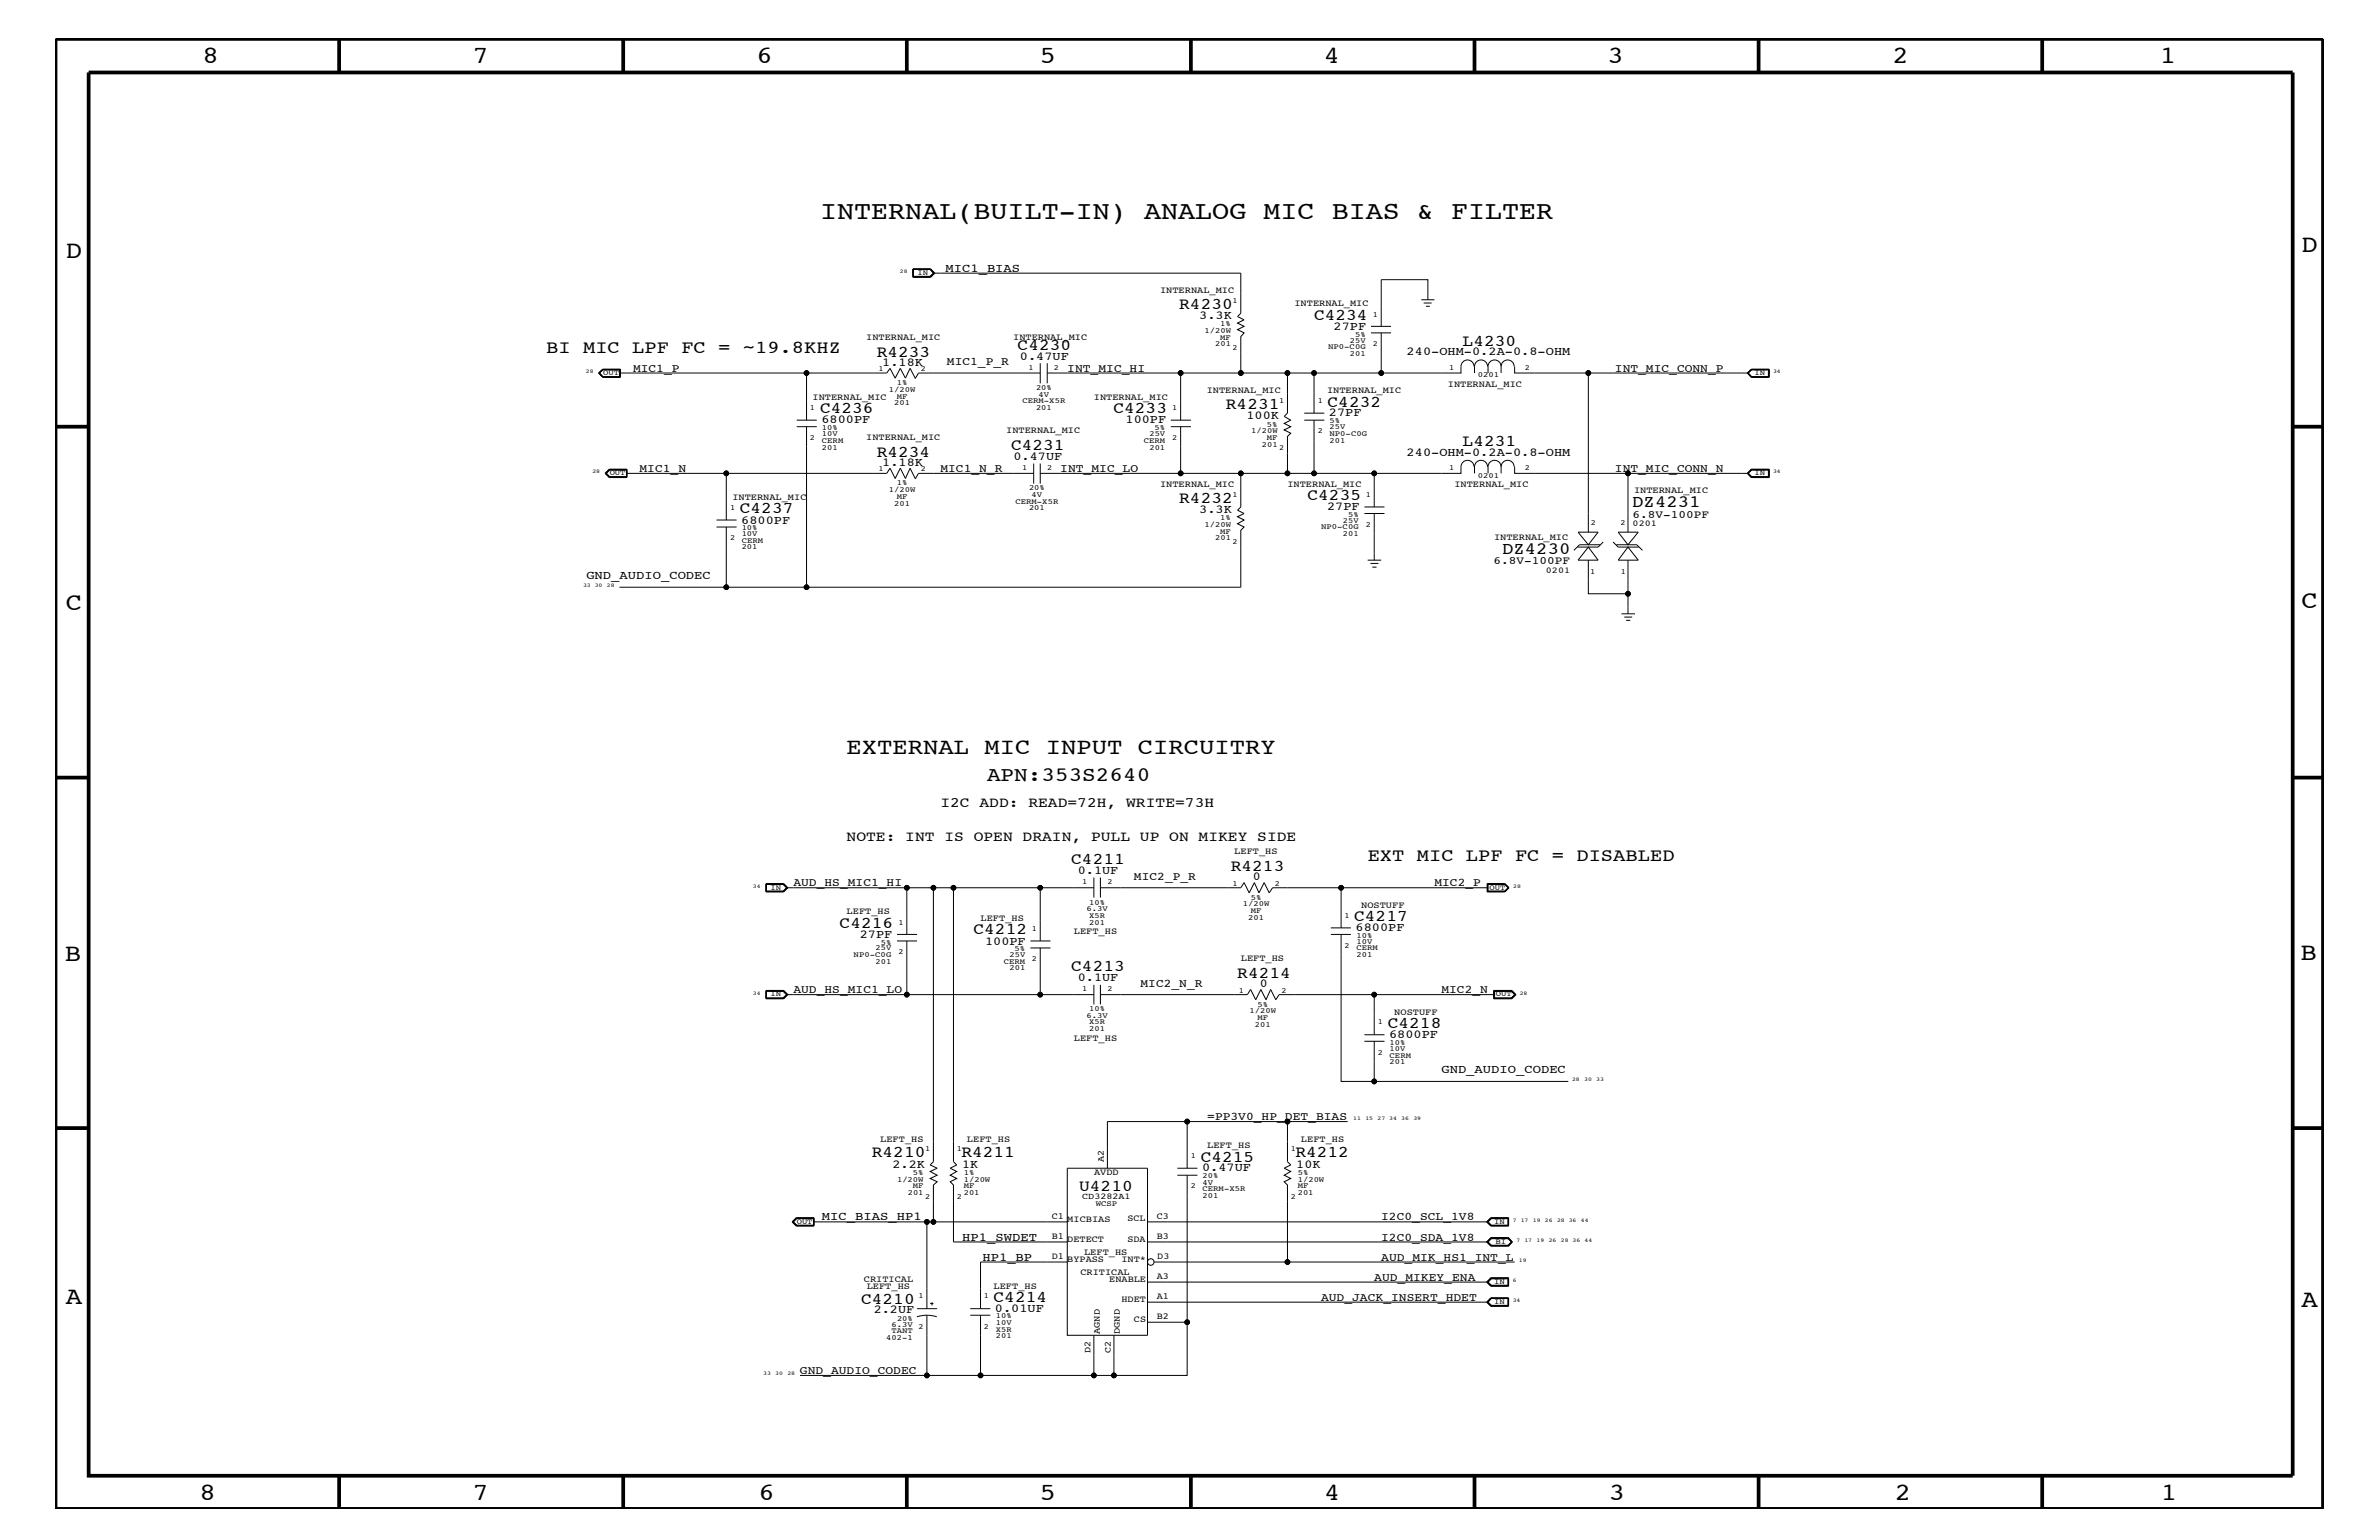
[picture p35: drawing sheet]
<svg xmlns="http://www.w3.org/2000/svg" width="432mm" height="279mm" viewBox="0 0 432 279" stroke-linecap="round" stroke-linejoin="round" font-family="sans-serif">
<defs><g id="words">
<text font-size="4.7" x="148.8" y="39.8">INTERNAL(BUILT-IN) ANALOG MIC BIAS &amp; FILTER</text>
<g font-size="4.5">
<text x="36.7" y="11.5">8</text>
<text x="85.8" y="11.5">7</text>
<text x="137.3" y="11.5">6</text>
<text x="188.7" y="11.5">5</text>
<text x="240.3" y="11.5">4</text>
<text x="291.8" y="11.5">3</text>
<text x="343.5" y="11.5">2</text>
<text x="392" y="11.5">1</text>
<text x="11.9" y="46.8">D</text>
<text x="417.7" y="45.7">D</text>
<text x="11.9" y="110.6">C</text>
<text x="417.7" y="110.3">C</text>
<text x="11.8" y="174.3">B</text>
<text x="417.6" y="174.2">B</text>
<text x="11.9" y="236.7">A</text>
<text x="417.7" y="237.1">A</text>
<text x="36.2" y="272.1">8</text>
<text x="85.8" y="272.1">7</text>
<text x="137.7" y="272.1">6</text>
<text x="188.7" y="272.1">5</text>
<text x="240.4" y="272.1">4</text>
<text x="292" y="272.1">3</text>
<text x="343.9" y="272.1">2</text>
<text x="392.2" y="272.1">1</text>
</g>
<text font-size="4.1" x="153.7" y="136.8">EXTERNAL MIC INPUT CIRCUITRY</text>
<text font-size="3.7" x="179.2" y="141.7">APN:353S2640</text>
<g font-size="3.3">
<text x="99.1" y="64">BI MIC LPF FC = ~19.8KHZ</text>
<text x="248.2" y="156.2">EXT MIC LPF FC = DISABLED</text>
</g>
<g font-size="3.1">
<text x="296.2" y="92.1">DZ4231</text>
<text x="272.6" y="100.5">DZ4230</text>
</g>
<g font-size="3">
<text x="214" y="56.1">R4230</text>
<text x="238.5" y="58">C4234</text>
<text x="159.1" y="64.7">R4233</text>
<text x="184.7" y="63.4">C4230</text>
<text x="265.5" y="62.8">L4230</text>
<text x="148.8" y="75">C4236</text>
<text x="202.1" y="75">C4233</text>
<text x="222.5" y="74.3">R4231</text>
<text x="241" y="73.8">C4232</text>
<text x="159.1" y="82.8">R4234</text>
<text x="183.5" y="81.6">C4231</text>
<text x="265.5" y="80.9">L4231</text>
<text x="134.3" y="93.2">C4237</text>
<text x="214" y="91.2">R4232</text>
<text x="237.3" y="90.7">C4235</text>
<text x="194.4" y="156.8">C4211</text>
<text x="223.4" y="158">R4213</text>
<text x="245.8" y="167.1">C4217</text>
<text x="152.4" y="168.3">C4216</text>
<text x="176.7" y="169.5">C4212</text>
<text x="194.4" y="176.2">C4213</text>
<text x="224.6" y="177.4">R4214</text>
<text x="251.9" y="186.5">C4218</text>
<text x="158.2" y="210">R4210</text>
<text x="174.5" y="210">R4211</text>
<text x="217.9" y="210.8">C4215</text>
<text x="235.1" y="210">R4212</text>
<text x="195.9" y="216.1">U4210</text>
<text x="156.3" y="236.6">C4210</text>
<text x="180.3" y="236.2">C4214</text>
</g>
<g font-size="2.6">
<text x="170.7" y="146.5">I2C ADD: READ=72H, WRITE=73H</text>
<text x="153.7" y="152.6">NOTE: INT IS OPEN DRAIN, PULL UP ON MIKEY SIDE</text>
</g>
<g font-size="2.2">
<text x="171.6" y="49.3">MIC1_BIAS</text>
<text x="217.7" y="57.9">3.3K</text>
<text x="242.1" y="59.8">27PF</text>
<text x="185.1" y="65.3">0.47UF</text>
<text x="255.3" y="64.5">240-OHM-0.2A-0.8-OHM</text>
<text x="160.1" y="66.4">1.18K</text>
<text x="149.1" y="76.8">6800PF</text>
<text x="204.3" y="76.8">100PF</text>
<text x="226.2" y="76.1">100K</text>
<text x="241.2" y="75.6">27PF</text>
<text x="183.9" y="83.5">0.47UF</text>
<text x="255.3" y="82.7">240-OHM-0.2A-0.8-OHM</text>
<text x="160.1" y="84.5">1.18K</text>
<text x="134.5" y="95">6800PF</text>
<text x="217.7" y="93.1">3.3K</text>
<text x="240.9" y="92.6">27PF</text>
<text x="106.4" y="105">GND_AUDIO_CODEC</text>
<text x="195.6" y="158.6">0.1UF</text>
<text x="227.4" y="159.7">0</text>
<text x="156" y="170.1">27PF</text>
<text x="178.8" y="171.4">100PF</text>
<text x="246" y="168.9">6800PF</text>
<text x="195.6" y="178">0.1UF</text>
<text x="228.6" y="179.1">0</text>
<text x="252.1" y="188.3">6800PF</text>
<text x="261.6" y="194.8">GND_AUDIO_CODEC</text>
<text x="162" y="211.9">2.2K</text>
<text x="174.7" y="211.9">1K</text>
<text x="218.2" y="212.5">0.47UF</text>
<text x="235.3" y="211.9">10K</text>
<text x="149.2" y="221.4">MIC_BIAS_HP1</text>
<text x="174.7" y="225.1">HP1_SWDET</text>
<text x="178.3" y="228.7">HP1_BP</text>
<text x="158.6" y="238.3">2.2UF</text>
<text x="180.6" y="238">0.01UF</text>
</g>
<g font-size="2.1">
<text x="114.9" y="67.5">MIC1_P</text>
<text x="171.9" y="66.2">MIC1_P_R</text>
<text x="193.7" y="67.5">INT_MIC_HI</text>
<text x="293.1" y="67.5">INT_MIC_CONN_P</text>
<text x="116.1" y="85.6">MIC1_N</text>
<text x="170.7" y="85.6">MIC1_N_R</text>
<text x="192.4" y="85.6">INT_MIC_LO</text>
<text x="293.1" y="85.6">INT_MIC_CONN_N</text>
<text x="144" y="160.8">AUD_HS_MIC1_HI</text>
<text x="205.8" y="159.6">MIC2_P_R</text>
<text x="260.3" y="160.8">MIC2_P</text>
<text x="207" y="179">MIC2_N_R</text>
<text x="144" y="180.2">AUD_HS_MIC1_LO</text>
<text x="261.6" y="180.2">MIC2_N</text>
<text x="219.1" y="203.2">=PP3V0_HP_DET_BIAS</text>
<text x="250.7" y="221.4">I2C0_SCL_1V8</text>
<text x="250.7" y="225.1">I2C0_SDA_1V8</text>
<text x="249.4" y="232.4">AUD_MIKEY_ENA</text>
<text x="250.7" y="228.7">AUD_MIK_HS1_INT_L</text>
<text x="239.8" y="236">AUD_JACK_INSERT_HDET</text>
<text x="145.2" y="249.3">GND_AUDIO_CODEC</text>
</g>
<g font-size="2">
<text x="296.3" y="93.9">6.8V-100PF</text>
<text x="271.1" y="102.4">6.8V-100PF</text>
</g>
<g font-size="1.7">
<text x="210.6" y="53.2">INTERNAL_MIC</text>
<text x="235" y="55.6">INTERNAL_MIC</text>
<text x="157.2" y="61.7">INTERNAL_MIC</text>
<text x="183.9" y="61.7">INTERNAL_MIC</text>
<text x="219" y="71.3">INTERNAL_MIC</text>
<text x="240.9" y="71.3">INTERNAL_MIC</text>
<text x="262.8" y="70.1">INTERNAL_MIC</text>
<text x="147.5" y="72.6">INTERNAL_MIC</text>
<text x="198.5" y="72.6">INTERNAL_MIC</text>
<text x="157.2" y="79.9">INTERNAL_MIC</text>
<text x="182.6" y="78.6">INTERNAL_MIC</text>
<text x="210.6" y="88.3">INTERNAL_MIC</text>
<text x="233.7" y="88.3">INTERNAL_MIC</text>
<text x="264" y="88.3">INTERNAL_MIC</text>
<text x="296.6" y="89.5">INTERNAL_MIC</text>
<text x="132.9" y="90.7">INTERNAL_MIC</text>
<text x="271.2" y="98">INTERNAL_MIC</text>
<text x="224" y="155">LEFT_HS</text>
<text x="153.7" y="165.9">LEFT_HS</text>
<text x="178" y="167.1">LEFT_HS</text>
<text x="247.1" y="164.7">NOSTUFF</text>
<text x="194.9" y="169.5">LEFT_HS</text>
<text x="225.2" y="174.4">LEFT_HS</text>
<text x="253.1" y="184.1">NOSTUFF</text>
<text x="194.9" y="188.9">LEFT_HS</text>
<text x="159.8" y="207.1">LEFT_HS</text>
<text x="175.5" y="207.1">LEFT_HS</text>
<text x="219.1" y="208.3">LEFT_HS</text>
<text x="236.1" y="207.1">LEFT_HS</text>
<text x="198.6" y="213.2">AVDD</text>
<text x="200.3" y="210.8" transform="rotate(-90 200.3 210.8)">A2</text>
<text x="190.9" y="221.1">C1</text>
<text x="193.7" y="221.7">MICBIAS</text>
<text x="204.6" y="221.6">SCL</text>
<text x="210" y="221.2">C3</text>
<text x="190.9" y="224.7">B1</text>
<text x="193.7" y="225.3">DETECT</text>
<text x="196.8" y="227.7">LEFT_HS</text>
<text x="204.6" y="225.3">SDA</text>
<text x="210" y="224.7">B3</text>
<text x="156.8" y="232.6">CRITICAL</text>
<text x="157.3" y="233.8">LEFT_HS</text>
<text x="180.3" y="233.8">LEFT_HS</text>
<text x="190.9" y="228.4">D1</text>
<text x="193.7" y="229">BYPASS</text>
<text x="196.1" y="231.3">CRITICAL</text>
<text x="201.3" y="232.6">ENABLE</text>
<text x="203.5" y="229">INT*</text>
<text x="210" y="232.1">A3</text>
<text x="210.1" y="228.4">D3</text>
<text x="203.5" y="236.2">HDET</text>
<text x="205.8" y="239.9">CS</text>
<text x="210" y="239.4">B2</text>
<text x="210" y="235.7">A1</text>
<text x="198" y="245.5" transform="rotate(-90 198 245.5)">D2</text>
<text x="199.6" y="242" transform="rotate(-90 199.6 242)">AGND</text>
<text x="201.6" y="245.5" transform="rotate(-90 201.6 245.5)">C2</text>
<text x="203.3" y="242" transform="rotate(-90 203.3 242)">DGND</text>
</g>
<g font-size="1.6">
<text x="296.3" y="95.4">0201</text>
<text x="280.6" y="104">0201</text>
<text x="196.4" y="217.5">CD3282A1</text>
</g>
<g font-size="1.4">
<text x="166.5" y="49.9">IN</text>
<text x="221.5" y="59.2">1%</text>
<text x="223.7" y="55">1</text>
<text x="249.2" y="57.4">1</text>
<text x="218.6" y="60.4">1/20W</text>
<text x="220.6" y="62.9">201</text>
<text x="221.5" y="61.7">MF</text>
<text x="223.7" y="63.4">2</text>
<text x="241" y="63.4">NP0-C0G</text>
<text x="245" y="62.2">25V</text>
<text x="245" y="64.5">201</text>
<text x="246" y="61.1">5%</text>
<text x="249.2" y="62.9">2</text>
<text x="109.5" y="68.1">OUT</text>
<text x="159.4" y="67.3">1</text>
<text x="161.3" y="71.1">1/20W</text>
<text x="162.8" y="69.9">1%</text>
<text x="167.1" y="67.3">2</text>
<text x="186.7" y="67.1">1</text>
<text x="188" y="70.7">20%</text>
<text x="188.5" y="72">4V</text>
<text x="191.3" y="67.1">2</text>
<text x="263.1" y="67.1">1</text>
<text x="268.2" y="68.4">0201</text>
<text x="276.8" y="67.1">2</text>
<text x="318.4" y="68.1">IN</text>
<text x="147" y="74.4">1</text>
<text x="162.3" y="73.5">201</text>
<text x="162.8" y="72.3">MF</text>
<text x="185.6" y="73.2">CERM-X5R</text>
<text x="188" y="74.4">201</text>
<text x="212.8" y="74.4">1</text>
<text x="230" y="77.4">5%</text>
<text x="232.2" y="73.2">1</text>
<text x="239.2" y="73.2">1</text>
<text x="241.3" y="76.8">5%</text>
<text x="241.3" y="77.9">25V</text>
<text x="147" y="79.9">2</text>
<text x="149.2" y="80.3">CERM</text>
<text x="149.2" y="78">10%</text>
<text x="149.2" y="79.1">10V</text>
<text x="149.2" y="81.6">201</text>
<text x="207.6" y="80.3">CERM</text>
<text x="208.6" y="79.1">25V</text>
<text x="208.6" y="81.6">201</text>
<text x="209.6" y="78">5%</text>
<text x="212.8" y="79.9">2</text>
<text x="227.1" y="78.6">1/20W</text>
<text x="229" y="81.1">201</text>
<text x="230" y="79.9">MF</text>
<text x="232.2" y="81.6">2</text>
<text x="239.2" y="78.6">2</text>
<text x="241.3" y="79.1">NP0-C0G</text>
<text x="241.3" y="80.3">201</text>
<text x="110.7" y="86.2">OUT</text>
<text x="159.4" y="85.5">1</text>
<text x="161.3" y="89.3">1/20W</text>
<text x="162.8" y="88.1">1%</text>
<text x="167.1" y="85.5">2</text>
<text x="185.5" y="85.3">1</text>
<text x="186.8" y="88.9">20%</text>
<text x="190.1" y="85.3">2</text>
<text x="263.1" y="85.3">1</text>
<text x="268.2" y="86.6">0201</text>
<text x="276.8" y="85.3">2</text>
<text x="318.4" y="86.2">IN</text>
<text x="132.5" y="92.6">1</text>
<text x="162.3" y="91.7">201</text>
<text x="162.8" y="90.5">MF</text>
<text x="184.3" y="91.4">CERM-X5R</text>
<text x="186.8" y="92.6">201</text>
<text x="187.2" y="90.1">4V</text>
<text x="218.6" y="95.6">1/20W</text>
<text x="221.5" y="94.3">1%</text>
<text x="223.7" y="90.1">1</text>
<text x="243.8" y="94.9">25V</text>
<text x="244.7" y="93.8">5%</text>
<text x="247.9" y="90.1">1</text>
<text x="247.9" y="95.6">2</text>
<text x="288.7" y="95.2">2</text>
<text x="294.1" y="95.2">2</text>
<text x="132.5" y="98">2</text>
<text x="134.6" y="98.5">CERM</text>
<text x="134.6" y="99.7">201</text>
<text x="134.6" y="97.3">10V</text>
<text x="134.6" y="96.2">10%</text>
<text x="220.6" y="98">201</text>
<text x="221.5" y="96.8">MF</text>
<text x="223.7" y="98.7">2</text>
<text x="239.8" y="96">NP0-C0G</text>
<text x="243.8" y="97.3">201</text>
<text x="288.6" y="104.1">1</text>
<text x="294.2" y="104.1">1</text>
<text x="139.9" y="161.4">IN</text>
<text x="196.4" y="160.5">1</text>
<text x="201" y="160.5">2</text>
<text x="223.7" y="160.7">1</text>
<text x="231.4" y="160.7">2</text>
<text x="270.3" y="161.4">OUT</text>
<text x="163.1" y="167.8">1</text>
<text x="197.2" y="165.3">6.3V</text>
<text x="197.7" y="164.1">10%</text>
<text x="197.7" y="166.5">X5R</text>
<text x="197.7" y="167.8">201</text>
<text x="225.6" y="164.5">1/20W</text>
<text x="226.6" y="166.9">201</text>
<text x="227" y="165.6">MF</text>
<text x="227" y="163.3">5%</text>
<text x="244" y="166.5">1</text>
<text x="154.9" y="173.7">NP0-C0G</text>
<text x="158.9" y="172.4">25V</text>
<text x="159.9" y="171.4">5%</text>
<text x="163.1" y="173.2">2</text>
<text x="183.2" y="173.7">25V</text>
<text x="184.1" y="172.6">5%</text>
<text x="187.3" y="168.9">1</text>
<text x="244" y="172">2</text>
<text x="246.2" y="170.1">10%</text>
<text x="246.2" y="171.2">10V</text>
<text x="246.2" y="173.7">201</text>
<text x="246.2" y="172.4">CERM</text>
<text x="158.9" y="174.9">201</text>
<text x="182.2" y="174.9">CERM</text>
<text x="183.2" y="176.1">201</text>
<text x="187.3" y="174.4">2</text>
<text x="196.4" y="179.9">1</text>
<text x="201" y="179.9">2</text>
<text x="139.9" y="180.8">IN</text>
<text x="197.2" y="184.7">6.3V</text>
<text x="197.7" y="183.5">10%</text>
<text x="197.7" y="185.9">X5R</text>
<text x="224.9" y="180.1">1</text>
<text x="226.8" y="183.8">1/20W</text>
<text x="228.2" y="185">MF</text>
<text x="228.2" y="182.7">5%</text>
<text x="232.6" y="180.1">2</text>
<text x="250.1" y="185.9">1</text>
<text x="271.5" y="180.8">OUT</text>
<text x="197.7" y="187.1">201</text>
<text x="227.8" y="186.3">201</text>
<text x="250.1" y="191.4">2</text>
<text x="252.2" y="191.9">CERM</text>
<text x="252.2" y="190.6">10V</text>
<text x="252.2" y="189.5">10%</text>
<text x="252.2" y="193.1">201</text>
<text x="167.9" y="208.9">1</text>
<text x="173.7" y="208.9">1</text>
<text x="234.3" y="208.9">1</text>
<text x="162.8" y="214.4">1/20W</text>
<text x="165.7" y="213.2">5%</text>
<text x="165.7" y="215.6">MF</text>
<text x="174.9" y="214.4">1/20W</text>
<text x="174.9" y="215.6">MF</text>
<text x="174.9" y="213.2">1%</text>
<text x="216.2" y="210.2">1</text>
<text x="216.2" y="215.6">2</text>
<text x="218.3" y="214.9">4V</text>
<text x="218.3" y="213.8">20%</text>
<text x="235.5" y="214.4">1/20W</text>
<text x="235.5" y="213.2">5%</text>
<text x="235.5" y="215.6">MF</text>
<text x="164.8" y="216.9">201</text>
<text x="167.9" y="217.5">2</text>
<text x="173.7" y="217.5">2</text>
<text x="174.9" y="216.9">201</text>
<text x="198.9" y="218.9">WCSP</text>
<text x="218.3" y="216.1">CERM-X5R</text>
<text x="218.3" y="217.3">201</text>
<text x="234.3" y="217.5">2</text>
<text x="235.5" y="216.9">201</text>
<text x="144.6" y="222">OUT</text>
<text x="271.2" y="222">IN</text>
<text x="271.4" y="225.7">BI</text>
<text x="271.2" y="232.9">IN</text>
<text x="162.8" y="239.6">20%</text>
<text x="166.7" y="235.6">1</text>
<text x="178.6" y="235.6">1</text>
<text x="180.8" y="239.2">10%</text>
<text x="271.2" y="236.6">IN</text>
<text x="160.9" y="243.1">402-1</text>
<text x="161.8" y="241.9">TANT</text>
<text x="161.8" y="240.8">6.3V</text>
<text x="166.7" y="241.1">2</text>
<text x="178.6" y="241.1">2</text>
<text x="180.8" y="240.3">10V</text>
<text x="180.8" y="241.6">X5R</text>
<text x="180.8" y="242.8">201</text>
</g>
<g font-size="1">
<text x="163.3" y="49.6">28</text>
<text x="106.3" y="67.7">28</text>
<text x="321.8" y="67.7">34</text>
<text x="107.5" y="85.9">28</text>
<text x="321.8" y="85.9">34</text>
<text x="105.8" y="106.5">33 30</text>
<text x="110.2" y="106.5">28</text>
<text x="136.7" y="161.1">34</text>
<text x="274.7" y="161.1">28</text>
<text x="136.7" y="180.5">34</text>
<text x="275.8" y="180.5">28</text>
<text x="285.3" y="196.2">28</text>
<text x="287.5" y="196.2">30</text>
<text x="289.7" y="196.2">33</text>
<text x="245.6" y="203.2">11</text>
<text x="247.8" y="203.2">15</text>
<text x="250" y="203.2">27 34</text>
<text x="254.3" y="203.2">36</text>
<text x="256.5" y="203.2">39</text>
<text x="274.6" y="221.7">7</text>
<text x="276" y="221.7">17</text>
<text x="278.2" y="221.7">19</text>
<text x="280.4" y="221.7">26</text>
<text x="282.6" y="221.7">28 36</text>
<text x="286.9" y="221.7">44</text>
<text x="275.3" y="225.3">7</text>
<text x="276.7" y="225.3">17</text>
<text x="278.9" y="225.3">19</text>
<text x="281.1" y="225.3">26</text>
<text x="283.3" y="225.3">28 36</text>
<text x="287.6" y="225.3">44</text>
<text x="274.6" y="232.6">6</text>
<text x="275.7" y="229">19</text>
<text x="274.6" y="236.2">34</text>
<text x="138.5" y="249.5">33</text>
<text x="140.7" y="249.5">30</text>
<text x="142.9" y="249.5">28</text>
</g>
</g></defs>
<g fill="none" stroke="#000" stroke-width=".18">
<path d="M165.7 48.8h3.2l.8 .8-.8 .7h-3.2zM168.8 48.9l.6 .7M168.8 48.9h-3v1.3h3M168.8 48.9l.7 .7-.7 .6M168.9 48.8l.7 .8-.7 .6h-3.2M169.4 49.6h55.8v7.2l-.6 .6 1.2 .6-1.2 .6 1.2 .6-1.2 .6 1.2 .6-.6 .7v6.6h-10.9M169.4 49.6l-.6 .6M248.8 59.2h3.7M258 54.4h2.3M258.4 55h1.4M258.8 55.6h.7M259.2 54.4v-3.7h-8.5v8.5"/>
<path d="M109.4 67h3.2v1.4h-3.2M109.4 67.1h3.1v1.3h-3.1l-.6-.7zM109.4 67l-.7 .7 .7 .7M109.4 67l-.8 .7 .8 .7M109.5 67.1l-.7 .6 .7 .7M112.4 67.1v1.3M112.4 67.7h34M144.6 77.4h3.7M144.6 76.2h3.7M146.4 77.4v29.1h78.8v-10.3l.6-.6-1.2-.6 1.2-.7-1.2-.5 1.2-.6-1.2-.6 .6-.6v-6.1h-10.9M166.1 68.6l-.9-1.8-.9 1.8-.9-1.8-.9 1.8-1-1.8-.5 .9h-14.6v8.5M188.8 67.7h-22.1l-.6 1"/>
<path d="M188.8 65.9v3.6M190.1 65.9v3.6M190.1 67.7h24.2v8.5M212.5 76.2h3.7M212.5 77.4h3.7M214.3 77.4v8.5h-25.5M225.2 67.7h8.5v7.3l-.6 .6 1.2 .6-1.2 .6 1.2 .6-1.2 .6 1.2 .6-.6 .6v6.7h-8.5M233.7 67.7h4.8v7.3M236.7 75h3.7M236.7 76.2h3.7M238.5 76.2v9.7h-4.8M248.8 60.4h3.7"/>
<path d="M250.7 60.4v7.3M267.5 66.5a1.19 1.19 0 0 0-1.1-1.2 1.19 1.19 0 0 0-1.2 1.2v1.2h-26.7M270 66.5a1.19 1.19 0 0 0-1.2-1.2 1.19 1.19 0 0 0-1.2 1.2v1.2M272.5 66.5a1.19 1.19 0 0 1 1.1-1.2 1.19 1.19 0 0 1 1.2 1.2M272.5 66.5a1.19 1.19 0 0 0-1.2-1.2 1.19 1.19 0 0 0-1.2 1.2v1.2M272.5 66.5v1.2M274.9 66.5v1.2h42.4M288.3 67.7v28.8M317.2 67.7l.7 .7M317.8 67h3.3v1.4h-3.3l-.6-.7zM317.9 67l-.7 .7M317.9 67.1l-.6 .6 .6 .7"/>
<path d="M317.9 67.1h3.2M317.9 68.4h3.2M317.9 67.1l-.7 .6 .7 .7M321 67.1v1.3M321.1 67v1.4M109.8 85.9l.8-.8h3.2v1.5h-3.2zM110.7 85.2l-.7 .7 .7 .7M113.7 85.9h18.1M113.7 85.3h-3l-.6 .6 .6 .6h3M113.7 85.2v1.4M113.8 85.2h-3.2l-.7 .7 .7 .7h3.2M130 95.6h3.7"/>
<path d="M130 94.3h3.7M131.8 95.6v10.9h14.6M166.1 86.8l-.9-1.9-.9 1.9-.9-1.9-.9 1.9-1-1.9-.5 1h-29.2v8.4M187.6 85.9h-20.9l-.6 1M187.6 84.1v3.6M188.8 84.1v3.6M238.5 85.9h10.9M247.6 93.2h3.7M247.7 92h3.6M249.4 93.2v8.4M267.5 84.7a1.19 1.19 0 0 0-1.1-1.2 1.19 1.19 0 0 0-1.2 1.2v1.2h-15.8v6.1M270 84.7a1.19 1.19 0 0 0-1.2-1.2 1.19 1.19 0 0 0-1.2 1.2v1.2"/>
<path d="M272.5 84.7a1.19 1.19 0 0 1 1.1-1.2 1.19 1.19 0 0 1 1.2 1.2M272.5 84.7a1.19 1.19 0 0 0-1.2-1.2 1.19 1.19 0 0 0-1.2 1.2v1.2M272.5 84.7v1.2M274.9 84.7v1.2h20.6M286.4 96.5h3.7l-1.8 2.3zM288.3 99.3l1.8 2.3h-3.7zM290.4 98.8h-3.7l-1 1.1M291 98.3l-.9 1h-3.8M292.8 98.3l.9 1h3.7M293.4 98.8h3.7l1 1.1M293.7 96.5h3.6l-1.8 2.3zM295.5 99.3l1.8 2.3h-3.6z"/>
<path d="M317.2 85.9l.7 .7M317.3 85.9l.6-.6h3.1v1.2h-3.1zM317.3 85.9h-21.8v10.6M317.8 85.1h3.3v1.5h-3.3l-.6-.7zM317.9 85.2l-.7 .7M317.9 85.2h3.2v1.4h-3.2M317.9 85.2l-.7 .7 .7 .7M112.4 106.5h19.4M248.2 101.6h2.5M248.8 102.2h1.4M249.1 102.9h.8M288.3 101.6v6.1h7.2v-6.1"/>
<path d="M294.3 111.4h2.5M294.8 112h1.4M295.1 112.6h.8M295.5 107.7v3.7M198.5 159.2v3.6M199.7 159.2v3.6M139 160.4h3.2l.7 .7-.7 .6h-3.2M139 160.3h3.2l.8 .8-.8 .7h-3.2zM139 179.8h3.2l.7 .7-.7 .6h-3.2M139 179.7h3.2l.8 .8-.8 .7h-3.2zM139.1 160.5h3.1l.5 .6M139.1 179.9h3.1l.5 .6"/>
<path d="M139.1 160.4v1.3M139.1 179.8v1.3M142.2 160.4l.6 .7-.6 .6M142.2 179.8l.6 .7-.6 .6M142.7 161.1h21.9M142.7 161.1l-.5 .6h-3.1M162.8 170.7h3.7M162.8 169.5h3.7M164.6 170.7v9.8h24.2v-8.5M169.4 161.1h-4.8v8.4M173.1 161.1h-3.7v49.7l-.6 .6 1.3 .5-1.3 .6 1.3 .7-1.3 .6 1.3 .6-.7 .6v6.7h-1.2M187 172h3.7"/>
<path d="M187 170.7h3.7M188.8 161.1v9.6M198.5 161.1h-25.4v49.7l.6 .6-1.2 .5 1.2 .6-1.2 .7 1.2 .6-1.2 .6 .6 .6v10.3h20.6M198.5 178.7v3.5M199.7 178.7v3.5M199.7 161.1h25.5l.6-1 .9 1.9 1-1.9 .8 1.9 .9-1.9 1 1.9 .6-.9h39.1M241.6 168.3h3.6M241.6 169.5h3.6M243.4 169.5v26.7h41.2M243.4 161.1v7.2M269.9 160.3h3.2l.8 .8-.8 .7h-3.2zM270 160.4h3.1l.7 .7-.7 .6h-3.1z"/>
<path d="M270.1 160.5h3l.6 .6-.6 .6h-3zM271.1 179.7h3.3l.8 .8-.8 .7h-3.3zM271.3 179.9h3l.6 .6-.6 .5h-3zM274.3 179.8h-3.1v1.3h3.1M274.3 179.8l.8 .7-.8 .6M274.3 179.8l.7 .7-.7 .6M142.7 180.5h21.9M142.7 180.5l-.5 .5h-3.1M188.8 180.5h9.7M199.7 180.5h26.7l.6-1 .9 1.9 1-1.9 .9 1.9 .8-1.9 1 1.9 .6-.9h39.1M247.6 187.7h3.7M247.7 188.9h3.6"/>
<path d="M249.4 180.5v7.2M249.4 188.9v7.3M193.7 211.9h14.6v30.4h-14.6zM201 211.9v-8.4h14.5v8.4M213.7 211.9h3.6M213.7 213.2h3.6M215.5 213.2v36.3h-13.3M215.5 203.5h18.2M244.6 203.5h-10.9v7.3l.6 .6-1.2 .5 1.2 .6-1.2 .7 1.2 .6-1.2 .6 .6 .6v14h41.2M143.8 221.7l.7-.8h3.2v1.5h-3.2zM144.6 221l-.7 .7 .7 .7M147.7 221v1.4"/>
<path d="M147.7 221.7h20.5v15.7M147.7 221.1h-3.1l-.6 .6 .6 .6h3.1M147.7 221h-3.2l-.7 .7 .7 .7h3.2M166.4 238.9a5.8 5.8 0 0 1 3.6 0M166.5 237.4h3.6M168.2 238.6v10.9h-23M168.8 236.5h.6M169.2 236.2v.6M169.4 221.7h24.3M176.1 238.6h3.6M176.1 237.4h3.6M178 238.6v10.9h-9.8"/>
<path d="M193.7 229h-15.7v8.4M208.3 232.6h61.8M208.3 236.2h61.8M208.3 239.9h7.2M208.3 221.7h61.8M208.3 225.3h61.8M209.5 229h24.2M269.8 221.7l.8-.8h3.2v1.5h-3.2zM269.8 236.2l.8-.7h3.2v1.5h-3.2zM270 232.6l.7-.7h3v1.3h-3zM270.6 224.6l-.7 .7 .7 .7h3.1l.8-.7M270.6 224.6l-.8 .7 .8 .8h3.2l.7-.8"/>
<path d="M270.6 231.8h3.2v1.6h-3.2l-.8-.8zM270.6 231.8l-.7 .8 .7 .7h3.2M270.6 235.5l-.7 .7 .7 .7h3.2M270.6 224.6h3.1l.8 .7M270.6 224.6h3.2l.7 .7M270.7 224.7h3l.6 .6-.6 .6h-3l-.6-.6zM270.7 221l-.7 .7 .7 .7M270.7 235.6l-.7 .6 .7 .6M270.7 224.6h3l.7 .7-.7 .7h-3l-.7-.7zM270.7 235.6l-.6 .6 .6 .6M270.7 235.6h3v1.2h-3M273.7 221v1.4"/>
<path d="M273.7 221.1h-3l-.6 .6 .6 .6h3M273.7 232h-3l-.6 .6 .6 .6M273.8 221h-3.2l-.7 .7 .7 .7h3.2M198.5 242.3v7.2h-20.5M202.2 242.3v7.2h-3.7"/>
<circle cx="146.4" cy="67.7" r=".42"/>
<circle cx="214.3" cy="67.7" r=".42"/>
<circle cx="225.2" cy="67.7" r=".42"/>
<circle cx="233.7" cy="67.7" r=".42"/>
<circle cx="238.5" cy="67.7" r=".42"/>
<circle cx="250.7" cy="67.7" r=".42"/>
<circle cx="288.3" cy="67.7" r=".42"/>
<circle cx="131.8" cy="85.9" r=".42"/>
<circle cx="214.3" cy="85.9" r=".42"/>
<circle cx="225.2" cy="85.9" r=".42"/>
<circle cx="233.7" cy="85.9" r=".42"/>
<circle cx="238.5" cy="85.9" r=".42"/>
<circle cx="249.4" cy="85.9" r=".42"/>
<circle cx="295.5" cy="85.9" r=".42"/>
<circle cx="131.8" cy="106.5" r=".42"/>
<circle cx="146.4" cy="106.5" r=".42"/>
<circle cx="295.5" cy="107.7" r=".42"/>
<circle cx="164.6" cy="161.1" r=".42"/>
<circle cx="169.4" cy="161.1" r=".42"/>
<circle cx="173.1" cy="161.1" r=".42"/>
<circle cx="188.8" cy="161.1" r=".42"/>
<circle cx="243.4" cy="161.1" r=".42"/>
<circle cx="164.6" cy="180.5" r=".42"/>
<circle cx="188.8" cy="180.5" r=".42"/>
<circle cx="249.4" cy="196.2" r=".42"/>
<circle cx="249.4" cy="180.5" r=".42"/>
<circle cx="215.5" cy="203.5" r=".42"/>
<circle cx="233.7" cy="203.5" r=".42"/>
<circle cx="168.2" cy="221.7" r=".42"/>
<circle cx="169.4" cy="221.7" r=".42"/>
<circle cx="208.9" cy="229" r=".59"/>
<circle cx="215.5" cy="239.9" r=".42"/>
<circle cx="233.7" cy="229" r=".42"/>
<circle cx="168.2" cy="249.5" r=".42"/>
<circle cx="178" cy="249.5" r=".42"/>
<circle cx="198.5" cy="249.5" r=".42"/>
<circle cx="202.2" cy="249.5" r=".42"/>
</g>
<g fill="none" stroke="#000" stroke-width=".68" stroke-linecap="butt">
<path d="M10.1 7.1h411.5v266.7h-411.5zM16.1 13.2h400v254.5h-400zM61.6 7.1v6.1M113.1 7.1v6.1M164.6 7.1v6.1M216.2 7.1v6.1M267.6 7.1v6.1M319.2 7.1v6.1M370.7 7.1v6.1M10.1 77.4h6M416.1 77.4h5.5M10.1 141.1h6"/>
<path d="M416.1 141.1h5.5M10.1 204.7h6M416.1 204.7h5.5M61.6 267.7v6.1M113.1 267.7v6.1M164.6 267.7v6.1M216.2 268v5.8M267.6 267.7v6.1M319.2 267.7v6.1M370.7 267.7v6.1"/>
</g>
<g fill="#000">
<circle cx="146.4" cy="67.7" r=".42"/>
<circle cx="214.3" cy="67.7" r=".42"/>
<circle cx="225.2" cy="67.7" r=".42"/>
<circle cx="233.7" cy="67.7" r=".42"/>
<circle cx="238.5" cy="67.7" r=".42"/>
<circle cx="250.7" cy="67.7" r=".42"/>
<circle cx="288.3" cy="67.7" r=".42"/>
<circle cx="131.8" cy="85.9" r=".42"/>
<circle cx="214.3" cy="85.9" r=".42"/>
<circle cx="225.2" cy="85.9" r=".42"/>
<circle cx="233.7" cy="85.9" r=".42"/>
<circle cx="238.5" cy="85.9" r=".42"/>
<circle cx="249.4" cy="85.9" r=".42"/>
<circle cx="295.5" cy="85.9" r=".42"/>
<circle cx="131.8" cy="106.5" r=".42"/>
<circle cx="146.4" cy="106.5" r=".42"/>
<circle cx="295.5" cy="107.7" r=".42"/>
<circle cx="164.6" cy="161.1" r=".42"/>
<circle cx="169.4" cy="161.1" r=".42"/>
<circle cx="173.1" cy="161.1" r=".42"/>
<circle cx="188.8" cy="161.1" r=".42"/>
<circle cx="243.4" cy="161.1" r=".42"/>
<circle cx="164.6" cy="180.5" r=".42"/>
<circle cx="188.8" cy="180.5" r=".42"/>
<circle cx="249.4" cy="196.2" r=".42"/>
<circle cx="249.4" cy="180.5" r=".42"/>
<circle cx="215.5" cy="203.5" r=".42"/>
<circle cx="233.7" cy="203.5" r=".42"/>
<circle cx="168.2" cy="221.7" r=".42"/>
<circle cx="169.4" cy="221.7" r=".42"/>
<circle cx="215.5" cy="239.9" r=".42"/>
<circle cx="233.7" cy="229" r=".42"/>
<circle cx="168.2" cy="249.5" r=".42"/>
<circle cx="178" cy="249.5" r=".42"/>
<circle cx="198.5" cy="249.5" r=".42"/>
<circle cx="202.2" cy="249.5" r=".42"/>
</g>
<use href="#words"/>
</svg>
